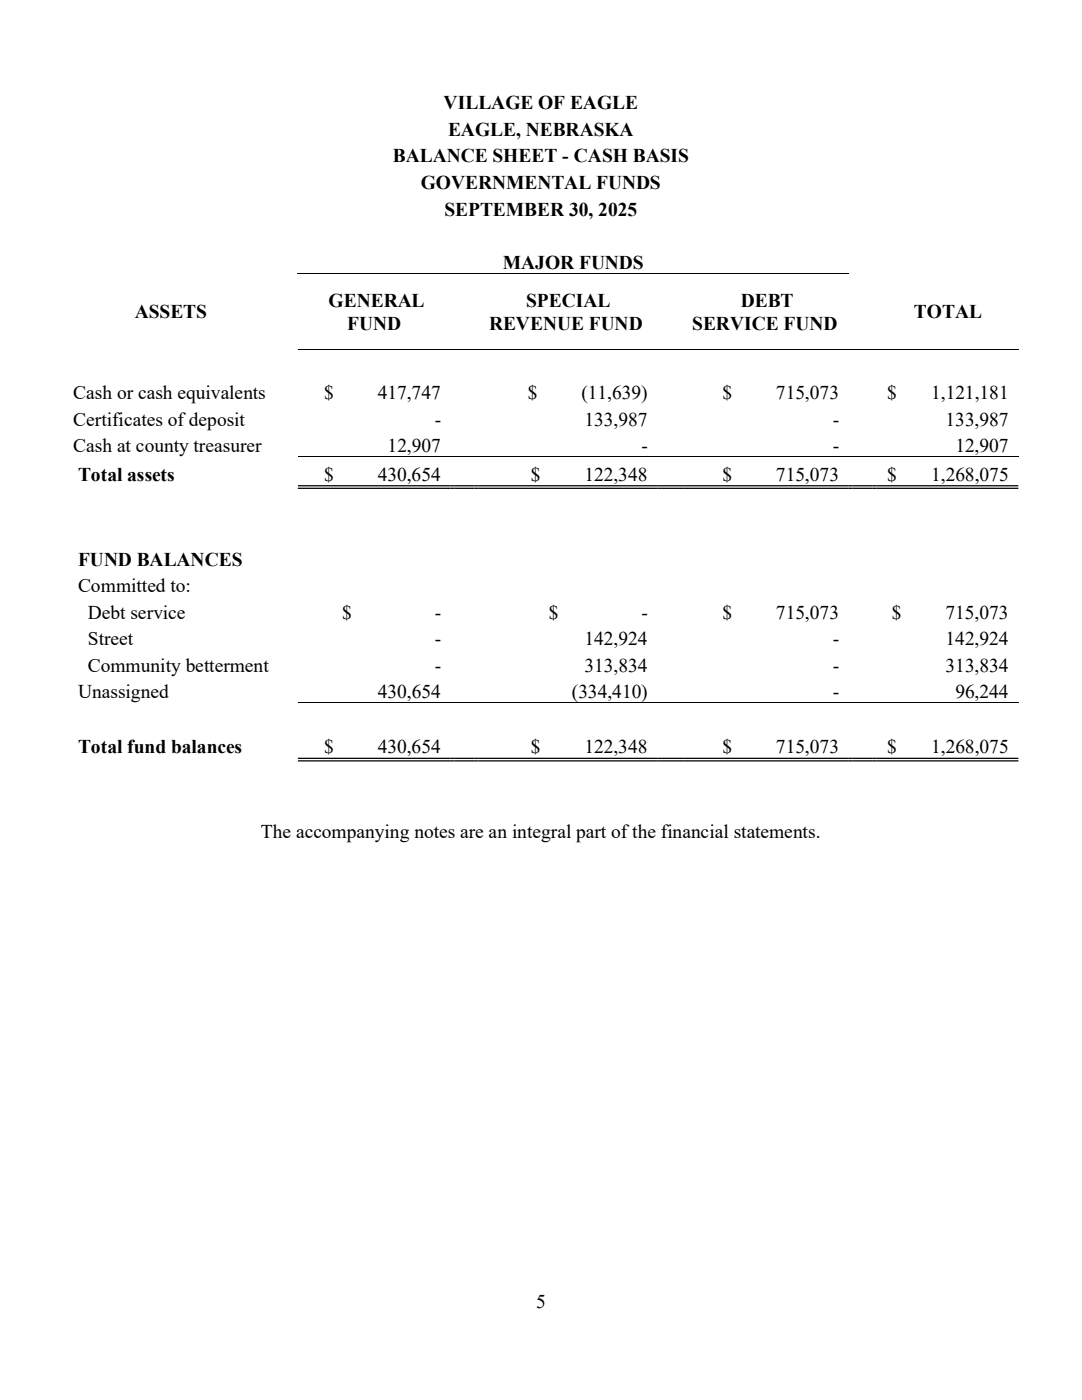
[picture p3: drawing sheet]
<svg xmlns="http://www.w3.org/2000/svg" width="216mm" height="279mm" viewBox="0 0 216 279" stroke-linecap="round" stroke-linejoin="round" font-family="sans-serif">
<defs><g id="words">
<g font-size="3.9">
<text x="88.5" y="21.8">VILLAGE OF EAGLE</text>
<text x="89.4" y="27.1">EAGLE, NEBRASKA</text>
<text x="78.4" y="32.4">BALANCE SHEET - CASH BASIS</text>
<text x="83.9" y="37.7">GOVERNMENTAL FUNDS</text>
<text x="88.7" y="43">SEPTEMBER 30, 2025</text>
<text x="100.3" y="53.6">MAJOR FUNDS</text>
<text x="26.9" y="63.5">ASSETS</text>
<text x="65.6" y="61.3">GENERAL</text>
<text x="69.3" y="65.8">FUND</text>
<text x="97.6" y="65.8">REVENUE FUND</text>
<text x="105" y="61.3">SPECIAL</text>
<text x="138.1" y="65.8">SERVICE FUND</text>
<text x="147.8" y="61.3">DEBT</text>
<text x="182.4" y="63.5">TOTAL</text>
<text x="14.6" y="79.6">Cash or cash equivalents</text>
<text x="64.7" y="79.6">$</text>
<text x="75.4" y="79.6">417,747</text>
<text x="105.3" y="79.6">$</text>
<text x="116" y="79.6">(11,639)</text>
<text x="144.1" y="79.6">$</text>
<text x="154.8" y="79.6">715,073</text>
<text x="177" y="79.6">$</text>
<text x="185.8" y="79.6">1,121,181</text>
<text x="14.6" y="84.9">Certificates of deposit</text>
<text x="86.7" y="84.9">-</text>
<text x="116.6" y="84.9">133,987</text>
<text x="166.2" y="84.9">-</text>
<text x="188.7" y="84.9">133,987</text>
<text x="14.6" y="90.2">Cash at county treasurer</text>
<text x="15.6" y="95.9">Total assets</text>
<text x="64.7" y="95.9">$</text>
<text x="75.4" y="95.9">430,654</text>
<text x="77.3" y="90.2">12,907</text>
<text x="105.9" y="95.9">$</text>
<text x="116.6" y="95.9">122,348</text>
<text x="128" y="90.2">-</text>
<text x="144.1" y="95.9">$</text>
<text x="154.8" y="95.9">715,073</text>
<text x="166.2" y="90.2">-</text>
<text x="177" y="95.9">$</text>
<text x="185.8" y="95.9">1,268,075</text>
<text x="190.6" y="90.2">12,907</text>
<text x="15.6" y="112.9">FUND BALANCES</text>
<text x="15.6" y="118.2">Committed to:</text>
<text x="17.5" y="123.4">Debt service</text>
<text x="68.3" y="123.4">$</text>
<text x="86.7" y="123.4">-</text>
<text x="109.5" y="123.4">$</text>
<text x="128" y="123.4">-</text>
<text x="144.1" y="123.4">$</text>
<text x="154.8" y="123.4">715,073</text>
<text x="178" y="123.4">$</text>
<text x="188.7" y="123.4">715,073</text>
<text x="17.5" y="128.7">Street</text>
<text x="86.7" y="128.7">-</text>
<text x="116.6" y="128.7">142,924</text>
<text x="166.2" y="128.7">-</text>
<text x="188.7" y="128.7">142,924</text>
<text x="17.5" y="134">Community betterment</text>
<text x="86.7" y="134">-</text>
<text x="116.6" y="134">313,834</text>
<text x="166.2" y="134">-</text>
<text x="188.7" y="134">313,834</text>
<text x="15.6" y="139.3">Unassigned</text>
<text x="75.4" y="139.3">430,654</text>
<text x="114.1" y="139.3">(334,410)</text>
<text x="166.2" y="139.3">-</text>
<text x="190.6" y="139.3">96,244</text>
<text x="15.6" y="150.4">Total fund balances</text>
<text x="64.7" y="150.4">$</text>
<text x="75.4" y="150.4">430,654</text>
<text x="105.9" y="150.4">$</text>
<text x="116.6" y="150.4">122,348</text>
<text x="144.1" y="150.4">$</text>
<text x="154.8" y="150.4">715,073</text>
<text x="177" y="150.4">$</text>
<text x="185.8" y="150.4">1,268,075</text>
<text x="52.1" y="167.3">The accompanying notes are an integral part of the financial statements.</text>
<text x="107" y="261.1">5</text>
</g>
</g></defs>
<path d="M59.4 54.6h110M59.4 69.8h143.8M59.4 91.1h143.8M59.4 140.3h143.8" fill="none" stroke="#000" stroke-width=".2"/>
<g fill="#000">
<path d="M59.4 96.8h30.5v.3h-30.5zM59.4 97.3h30.5v.3h-30.5z" fill-rule="evenodd"/>
<path d="M89.9 96.8h.8v.3h-.8zM89.9 97.3h.8v.3h-.8z" fill-rule="evenodd"/>
<path d="M90.7 96.8h4v.3h-4zM90.7 97.3h4v.3h-4z" fill-rule="evenodd"/>
<path d="M94.7 96.8h.8v.3h-.8zM94.7 97.3h.8v.3h-.8z" fill-rule="evenodd"/>
<path d="M95.5 96.8h35.6v.3h-35.6zM95.5 97.3h35.6v.3h-35.6z" fill-rule="evenodd"/>
<path d="M131.1 96.8h.8v.3h-.8zM131.1 97.3h.8v.3h-.8z" fill-rule="evenodd"/>
<path d="M131.9 96.8h4v.3h-4zM131.9 97.3h4v.3h-4z" fill-rule="evenodd"/>
<path d="M135.9 96.8h.8v.3h-.8zM135.9 97.3h.8v.3h-.8z" fill-rule="evenodd"/>
<path d="M136.7 96.8h32.7v.3h-32.7zM136.7 97.3h32.7v.3h-32.7z" fill-rule="evenodd"/>
<path d="M169.4 96.8h.7v.3h-.7zM169.4 97.3h.7v.3h-.7z" fill-rule="evenodd"/>
<path d="M170.1 96.8h4.1v.3h-4.1zM170.1 97.3h4.1v.3h-4.1z" fill-rule="evenodd"/>
<path d="M174.2 96.8h.7v.3h-.7zM174.2 97.3h.7v.3h-.7z" fill-rule="evenodd"/>
<path d="M174.9 96.8h28.3v.3h-28.3zM174.9 97.3h28.3v.3h-28.3z" fill-rule="evenodd"/>
<path d="M59.4 151.2h30.5v.3h-30.5zM59.4 151.7h30.5v.3h-30.5z" fill-rule="evenodd"/>
<path d="M89.9 151.2h.8v.3h-.8zM89.9 151.7h.8v.3h-.8z" fill-rule="evenodd"/>
<path d="M90.7 151.2h4v.3h-4zM90.7 151.7h4v.3h-4z" fill-rule="evenodd"/>
<path d="M94.7 151.2h.8v.3h-.8zM94.7 151.7h.8v.3h-.8z" fill-rule="evenodd"/>
<path d="M95.5 151.2h35.6v.3h-35.6zM95.5 151.7h35.6v.3h-35.6z" fill-rule="evenodd"/>
<path d="M131.1 151.2h.8v.3h-.8zM131.1 151.7h.8v.3h-.8z" fill-rule="evenodd"/>
<path d="M131.9 151.2h4v.3h-4zM131.9 151.7h4v.3h-4z" fill-rule="evenodd"/>
<path d="M135.9 151.2h.8v.3h-.8zM135.9 151.7h.8v.3h-.8z" fill-rule="evenodd"/>
<path d="M136.7 151.2h32.7v.3h-32.7zM136.7 151.7h32.7v.3h-32.7z" fill-rule="evenodd"/>
<path d="M169.4 151.2h.7v.3h-.7zM169.4 151.7h.7v.3h-.7z" fill-rule="evenodd"/>
<path d="M170.1 151.2h4.1v.3h-4.1zM170.1 151.7h4.1v.3h-4.1z" fill-rule="evenodd"/>
<path d="M174.2 151.2h.7v.3h-.7zM174.2 151.7h.7v.3h-.7z" fill-rule="evenodd"/>
<path d="M174.9 151.2h28.3v.3h-28.3zM174.9 151.7h28.3v.3h-28.3z" fill-rule="evenodd"/>
</g>
<use href="#words"/>
</svg>
